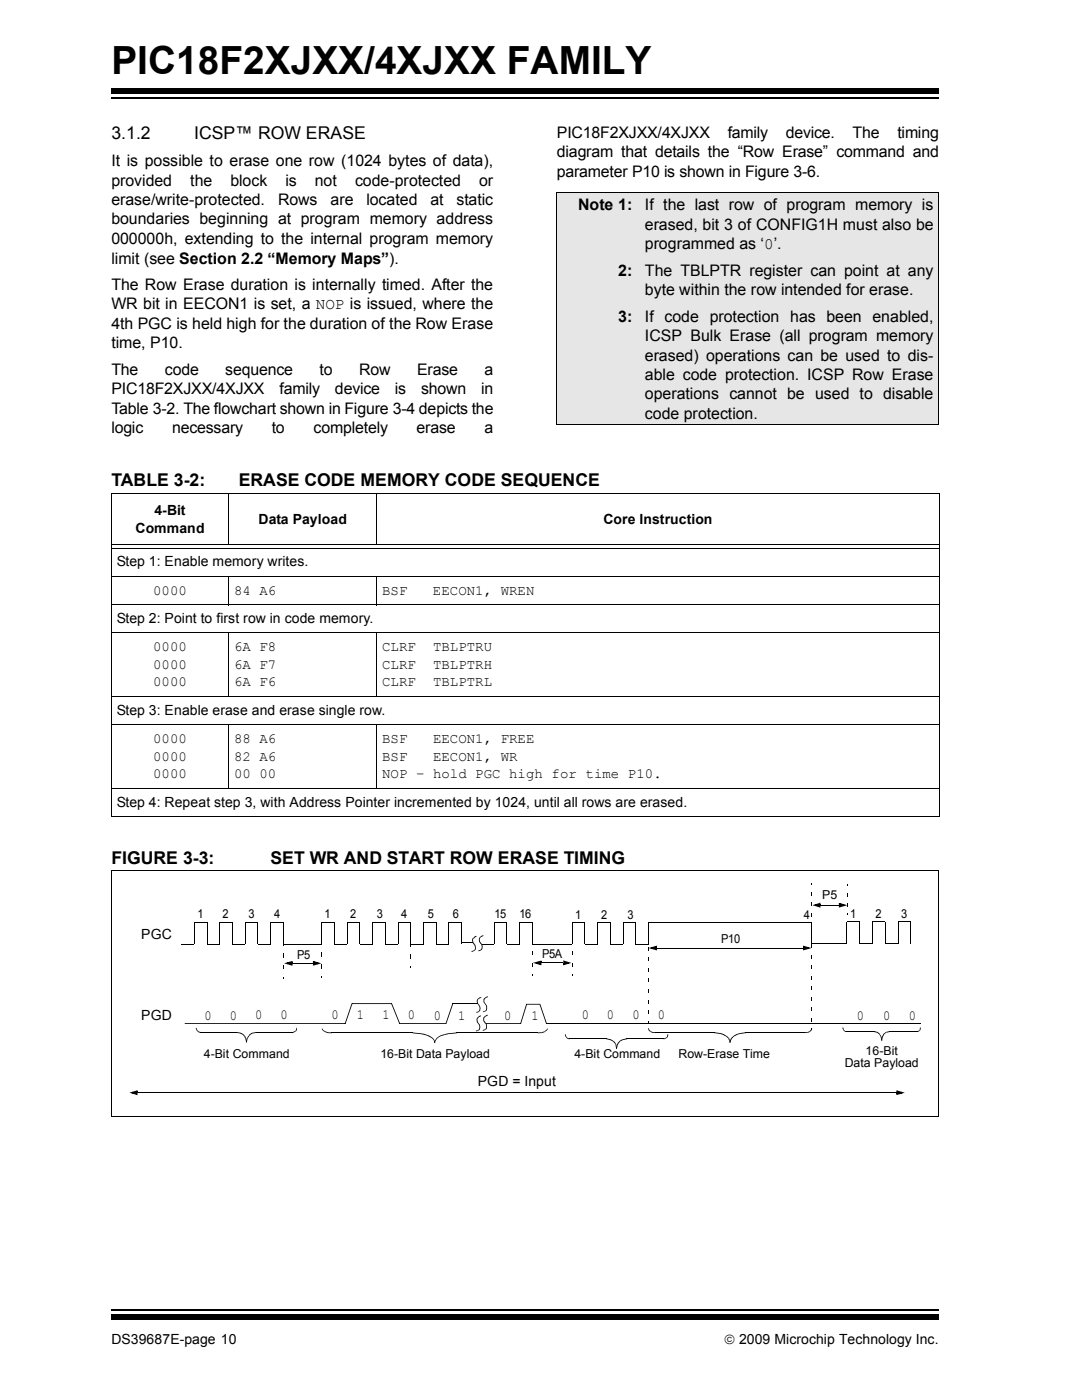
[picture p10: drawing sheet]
<svg xmlns="http://www.w3.org/2000/svg" width="216mm" height="279mm" viewBox="0 0 216 279" stroke-linecap="round" stroke-linejoin="round" font-family="sans-serif">
<defs><g id="words">
<text font-size="7.7" x="22.2" y="14.7">PIC18F2XJXX/4XJXX FAMILY</text>
<g font-size="3.5">
<text x="22.2" y="27.7">3.1.2</text>
<text x="38.7" y="27.7">ICSP™ ROW ERASE</text>
<text x="22.2" y="96.9">TABLE 3-2:</text>
<text x="47.6" y="96.9">ERASE CODE MEMORY CODE SEQUENCE</text>
<text x="22.2" y="172.4">FIGURE 3-3:</text>
<text x="54" y="172.4">SET WR AND START ROW ERASE TIMING</text>
</g>
<g font-size="3.2">
<text x="111.1" y="27.5">PIC18F2XJXX/4XJXX</text>
<text x="145.2" y="27.5">family</text>
<text x="156.8" y="27.5">device.</text>
<text x="170.1" y="27.5">The</text>
<text x="179.1" y="27.5">timing</text>
<text x="22.2" y="33.2">It is possible to erase one row (1024 bytes of data),</text>
<text x="111.1" y="31.4">diagram that details the “Row Erase” command and</text>
<text x="111.1" y="35.3">parameter P10 is shown in Figure 3-6.</text>
<text x="22.2" y="37.1">provided</text>
<text x="22.2" y="41">erase/write-protected.</text>
<text x="38" y="37.1">the</text>
<text x="46" y="37.1">block</text>
<text x="55.5" y="41">Rows</text>
<text x="57" y="37.1">is</text>
<text x="62.8" y="37.1">not</text>
<text x="65.9" y="41">are</text>
<text x="70.8" y="37.1">code-protected</text>
<text x="73.1" y="41">located</text>
<text x="85.9" y="41">at</text>
<text x="91.1" y="41">static</text>
<text x="95.6" y="37.1">or</text>
<text x="22.2" y="44.8">boundaries beginning at program memory address</text>
<text x="115.4" y="42">Note 1:</text>
<text x="128.7" y="42">If the last row of program memory is</text>
<text x="128.7" y="45.9">erased, bit 3 of CONFIG1H must also be</text>
<text x="22.2" y="48.7">000000h, extending to the internal program memory</text>
<text x="22.2" y="52.6">limit (see Section 2.2 “Memory Maps”).</text>
<text x="128.7" y="49.8">programmed as ‘0’.</text>
<text x="22.2" y="57.9">The Row Erase duration is internally timed. After the</text>
<text x="123.4" y="55">2:</text>
<text x="128.7" y="55">The TBLPTR register can point at any</text>
<text x="128.7" y="58.9">byte within the row intended for erase.</text>
<text x="22.2" y="61.7">WR bit in EECON1 is set, a NOP is issued, where the</text>
<text x="22.2" y="65.6">4th PGC is held high for the duration of the Row Erase</text>
<text x="123.4" y="64.2">3:</text>
<text x="128.7" y="64.2">If code protection has been enabled,</text>
<text x="22.2" y="69.5">time, P10.</text>
<text x="128.7" y="68.1">ICSP Bulk Erase (all program memory</text>
<text x="128.7" y="72">erased) operations can be used to dis-</text>
<text x="22.2" y="74.8">The</text>
<text x="32.9" y="74.8">code</text>
<text x="45" y="74.8">sequence</text>
<text x="63.8" y="74.8">to</text>
<text x="71.7" y="74.8">Row</text>
<text x="83.2" y="74.8">Erase</text>
<text x="96.7" y="74.8">a</text>
<text x="128.7" y="75.9">able code protection. ICSP Row Erase</text>
<text x="22.2" y="78.7">PIC18F2XJXX/4XJXX</text>
<text x="22.2" y="82.6">Table 3-2. The flowchart shown in Figure 3-4 depicts the</text>
<text x="55.8" y="78.7">family</text>
<text x="66.8" y="78.7">device</text>
<text x="78.8" y="78.7">is</text>
<text x="84" y="78.7">shown</text>
<text x="96" y="78.7">in</text>
<text x="128.7" y="79.7">operations cannot be used to disable</text>
<text x="128.7" y="83.6">code protection.</text>
<text x="22.2" y="86.5">logic</text>
<text x="34.3" y="86.5">necessary</text>
<text x="54.2" y="86.5">to</text>
<text x="62.6" y="86.5">completely</text>
<text x="83.1" y="86.5">erase</text>
<text x="96.7" y="86.5">a</text>
</g>
<g font-size="2.8">
<text x="27.1" y="106.3">Command</text>
<text x="30.8" y="102.8">4-Bit</text>
<text x="51.6" y="104.5">Data Payload</text>
<text x="120.4" y="104.5">Core Instruction</text>
<text x="23.3" y="113">Step 1: Enable memory writes.</text>
<text x="30.6" y="118.7">0000</text>
<text x="46.7" y="118.7">84 A6</text>
<text x="76.2" y="118.7">BSF</text>
<text x="86.4" y="118.7">EECON1, WREN</text>
<text x="23.3" y="124.3">Step 2: Point to first row in code memory.</text>
<text x="30.6" y="129.9">0000</text>
<text x="46.7" y="129.9">6A F8</text>
<text x="76.2" y="129.9">CLRF</text>
<text x="86.4" y="129.9">TBLPTRU</text>
<text x="30.6" y="133.5">0000</text>
<text x="30.6" y="137">0000</text>
<text x="46.7" y="133.5">6A F7</text>
<text x="46.7" y="137">6A F6</text>
<text x="76.2" y="133.5">CLRF</text>
<text x="76.2" y="137">CLRF</text>
<text x="86.4" y="133.5">TBLPTRH</text>
<text x="86.4" y="137">TBLPTRL</text>
<text x="23.3" y="142.6">Step 3: Enable erase and erase single row.</text>
<text x="30.6" y="148.3">0000</text>
<text x="46.7" y="148.3">88 A6</text>
<text x="76.2" y="148.3">BSF</text>
<text x="86.4" y="148.3">EECON1, FREE</text>
<text x="30.6" y="151.8">0000</text>
<text x="30.6" y="155.3">0000</text>
<text x="46.7" y="151.8">82 A6</text>
<text x="46.7" y="155.3">00 00</text>
<text x="76.2" y="151.8">BSF</text>
<text x="76.2" y="155.3">NOP – hold PGC high for time P10.</text>
<text x="86.4" y="151.8">EECON1, WR</text>
<text x="23.3" y="161">Step 4: Repeat step 3, with Address Pointer incremented by 1024, until all rows are erased.</text>
<text x="28.2" y="187.4">PGC</text>
<text x="28.2" y="203.5">PGD</text>
<text x="40.8" y="203.5">0</text>
<text x="45.9" y="203.5">0</text>
<text x="50.9" y="203.4">0</text>
<text x="56" y="203.3">0</text>
<text x="66.2" y="203.4">0</text>
<text x="71.2" y="203.4">1</text>
<text x="76.3" y="203.4">1</text>
<text x="81.4" y="203.4">0</text>
<text x="86.6" y="203.5">0</text>
<text x="91.4" y="203.5">1</text>
<text x="100.6" y="203.5">0</text>
<text x="106" y="203.5">1</text>
<text x="116.1" y="203.4">0</text>
<text x="121.1" y="203.4">0</text>
<text x="126.2" y="203.4">0</text>
<text x="131.2" y="203.4">0</text>
<text x="171" y="203.5">0</text>
<text x="176.2" y="203.5">0</text>
<text x="181.4" y="203.5">0</text>
<text x="95.3" y="216.7">PGD = Input</text>
<text x="22.2" y="268.2">DS39687E-page 10</text>
<text x="144.5" y="268.2">© 2009 Microchip Technology Inc.</text>
</g>
<g font-size="2.5">
<text x="164" y="179.4">P5</text>
<text x="39.4" y="183.1">1</text>
<text x="44.4" y="183.1">2</text>
<text x="49.6" y="183.1">3</text>
<text x="54.7" y="183.1">4</text>
<text x="64.8" y="183.2">1</text>
<text x="69.9" y="183.2">2</text>
<text x="75.2" y="183.2">3</text>
<text x="80.1" y="183.2">4</text>
<text x="85.3" y="183.2">5</text>
<text x="90.4" y="183.2">6</text>
<text x="98.7" y="183.2">15</text>
<text x="103.6" y="183.2">16</text>
<text x="114.8" y="183.4">1</text>
<text x="119.9" y="183.4">2</text>
<text x="125.2" y="183.4">3</text>
<text x="160.4" y="183.4">4</text>
<text x="169.6" y="183.2">1</text>
<text x="174.7" y="183.2">2</text>
<text x="179.8" y="183.2">3</text>
<text x="59.3" y="191.3">P5</text>
<text x="108.2" y="191.2">P5A</text>
<text x="143.9" y="188.1">P10</text>
<text x="40.7" y="211.2">4-Bit Command</text>
<text x="75.9" y="211.2">16-Bit Data Payload</text>
<text x="114.6" y="211.1">4-Bit Command</text>
<text x="135.4" y="211.2">Row-Erase Time</text>
<text x="168.6" y="213">Data Payload</text>
<text x="172.7" y="210.6">16-Bit</text>
</g>
</g></defs>
<path d="M22.2 19.6h165.1" fill="none" stroke="#000" stroke-width=".34"/>
<path d="M22.2 17.7h165.1v1.1h-165.1z" fill="#000"/>
<path d="M22.2 260.4h165.1v5.9h-165.1z" fill="#fff"/>
<path d="M22.2 261.4h165.1" fill="none" stroke="#000" stroke-width=".34"/>
<path d="M22.2 262.4h165.1v1.1h-165.1z" fill="#000"/>
<path d="M111.1 38.5h76.2v46.2h-76.2z" fill="#e6e6e6"/>
<g fill="none" stroke="#000" stroke-width=".2">
<path d="M111 38.5h76.4M111.1 38.5v46.1M187.3 38.5v46.1M22.1 98.4h165.4M22.2 98.5v64.4M45.6 98.4v10.1M75.2 98.4v10.1M111 84.7h76.4M187.4 98.5v64.4M22.1 115h165.4M22.3 108.6h165M22.3 109.4h165"/>
<path d="M45.6 114.9v5.8M75.2 114.9v5.8M22.1 120.7h165.4M22.1 126.3h165.4M22.1 139h165.4M45.6 126.2v12.9M75.2 126.2v12.9M22.1 144.7h165.4M22.1 157.4h165.4M45.6 144.6v12.9M75.2 144.6v12.9M22.1 163h165.4"/>
<path d="M36.2 188.4h2.6v-4.2h2.5v4.2h2.6v-4.2h2.5v4.2h2.5v-4.2h2.6v4.2h2.5v-4.2h2.6v4.2h7.6v-4.2h2.5v4.2h2.6v-4.2h2.5v4.2h2.5v-4.2h2.6v4.2h2.5v-4.2h2.6v4.2h2.5v-4.2h2.5v4.2h2.6v-4.2h2.5v4.2M96.1 188.4h2.5v-4.2h2.5v4.2h2.6v-4.2h2.5v4.2M106.3 188.4h7.9v-4.2h2.5v4.2h2.6v-4.2h2.5v4.2h2.5v-4.2h2.6v4.2h2.6M108 192.2h4.4M129.4 184.2h32.6M129.4 184.1v4.3M131.1 189.2h29.1M161.9 184.2v4h7.1v-4.2h2.5v4.2M163.7 180.7h3.7M27.5 218.1h151.4"/>
</g>
<g fill="#000">
<path d="M161.8 178.1h.2v.6h-.2zM161.8 176.3h.2v.4h-.2zM169 178.2h.1v.7h-.1zM169 176.5h.1v.3h-.1zM81.9 192.8h.1v.4h-.1zM81.9 190.5h.1v.8h-.1zM81.9 188.1h.1v.8h-.1zM81.9 186.2h.1v.4h-.1zM106.1 194.5h.2v.3h-.2zM106.1 192.1h.2v.8h-.2zM106.1 189.8h.2v.8h-.2zM106.1 187.8h.2v.4h-.2z"/>
<path d="M107.7 191.9h.3v.3h-.3zM106.3 192.2l1.7-.5-.1 .4-.9 .2-.1-.3 1 .2-.1 .4-.1-.4h.3v.4zM112.4 191.7l1.6 .5-1.6 .5 .1-.5 .9-.2 .1 .3-1-.2 .1-.4 .1 .5h-.3zM112.4 192.2h.3v.2h-.3zM114.1 194.5h.2v.3h-.2zM114.1 192.1h.2v.8h-.2zM114.1 189.8h.2v.8h-.2zM114.1 187.8h.2v.4h-.2zM129.3 197.4h.2v.7h-.2zM129.3 195.3h.2v.7h-.2zM129.3 193.2h.2v.7h-.2zM129.3 191.1h.2v.7h-.2z"/>
<path d="M129.3 188.9h.2v.8h-.2zM129.3 186.8h.2v.8h-.2zM129.3 185.1h.2v.3h-.2zM130.8 188.9h.3v.3h-.3zM129.4 189.2l1.7-.5-.1 .4-.9 .3-.1-.4 1 .3-.1 .3-.1-.4h.3v.5zM160.2 188.7l1.7 .5-1.7 .5 .2-.4 .8-.3 .1 .4-.9-.3v-.3l.2 .4h-.4zM160.2 189.2h.4v.3h-.4zM161.8 198.9h.2v.8h-.2zM161.8 196.9h.2v.6h-.2zM161.8 194.8h.2v.7h-.2zM161.8 192.7h.2v.7h-.2zM161.8 190.6h.2v.7h-.2z"/>
<path d="M161.8 188.5h.2v.7h-.2zM161.8 186.4h.2v.7h-.2zM161.8 184.3h.2v.7h-.2zM161.8 182.2h.2v.7h-.2zM161.8 180.1h.2v.7h-.2zM163.4 180.4h.3v.3h-.3zM162.1 180.7l1.6-.6-.1 .5-.9 .2-.1-.3 1 .2-.1 .4-.1-.4h.3v.5zM167.4 180.2l1.7 .5-1.7 .4 .1-.4 .9-.2 .1 .3-1-.2 .1-.4 .1 .5h-.3zM167.4 180.7h.3v.2h-.3zM169 182.2h.1v.4h-.1zM169 180.2h.1v.7h-.1zM27.1 217.8h.3v.3h-.3z"/>
<path d="M25.8 218.1l1.6-.5-.1 .4-.8 .2-.1-.3 .9 .3-.1 .3-.1-.4h.3v.5zM129.3 203.8h.2v.3h-.2zM129.3 201.6h.2v.8h-.2zM129.3 199.5h.2v.8h-.2zM161.8 205.2h.2v.4h-.2zM161.8 203.1h.2v.7h-.2zM161.8 201.1h.2v.6h-.2zM178.9 217.6l1.7 .5-1.7 .4 .1-.3 .9-.3 .1 .3-1-.2 .1-.4 .1 .5h-.3zM178.9 218.1h.3v.2h-.3z"/>
</g>
<path d="M107 192.2l.9-.3v.5zM112.6 191.9l.8 .3-.8 .2zM130 189.2l.9-.3v.6zM160.4 188.9l.9 .3-.9 .3zM162.7 180.7l.8-.3v.5zM167.6 180.4l.8 .3-.8 .2zM26.4 218.1l.9-.3v.5zM179 217.8l.9 .3-.9 .2z" fill="#000"/>
<path d="M94.5 187.2l.3-.2h.9a1.13 1.13 0 0 0 .4 1.4v1l-.6 .4h-.8a1.17 1.17 0 0 0-.3-1.7l-.1-.4z" fill-rule="evenodd" fill="#fff"/>
<g fill="#000">
<path d="M94.1 189.8l.1 .2zM94.1 189.8l.3-.1v.2l-.2 .1zM94.4 189.7l.2-.1 .1 .2-.3 .1zM95 186.8l.1 .1zM94.3 187.3l.7-.5v.2l-.6 .4v.6a1.4 1.4 0 0 1 .5 1.6l-.2 .2-.1-.2 .2-.1-.1-.8-.4-.6zM95.4 189.7l.1 .1zM95.5 189.7l.3-.1v.2h-.3zM95.8 189.6l.1-.1 .1 .1-.2 .2zM96.3 186.7l.2 .1zM95.8 187l.5-.3 .1 .1-.6 .4v.7l.1 .1a1.09 1.09 0 0 1 .1 1.6l.1-1-.5-.6-.1-.5zM129.3 205.2h.2zM129.3 205.3l.2-.1 .1 .4h-.2z"/>
<path d="M129.4 205.6l.2-.1 .3 .3-.1 .1zM130.8 206l.1 .2zM129.8 205.8l1 .2v.2l-1-.2zM142.5 206l-.1 .2zM142.5 206a3.8 3.8 0 0 1 3 1.2l-.2 .1-1-.8-1.8-.3zM145.3 207.3l.2-.1 .2 .4-.2 .1zM145.6 208l.2 .1zM145.8 207.2l1.3-.9v.2l-.5 .2-.6 .6-.2 .7h-.2zM145.5 207.7l.2-.1 .1 .4h-.2zM147.1 206.3l.5-.1 .1 .1-.6 .2zM147.6 206.2l1.2-.2 .1 .2-1.2 .1zM148.8 206l.2 .2z"/>
<path d="M160.5 206l.1 .2zM160.6 206h.5v.1l-.5 .1zM161.1 206l.4-.2 .1 .2-.4 .1zM161.9 205.2l.2 .1zM161.9 205.2l.2 .1-.2 .4-.3 .3-.1-.2z"/>
</g>
<path d="M92.1 188.1h2.3M171.6 188.2h2.5v-4.2h2.6v4.2M130.7 206.1h11.8M148.8 206.1h11.9" fill="none" stroke="#000" stroke-width=".2"/>
<path d="M95.5 199.4l.3-.2h.8a1.13 1.13 0 0 0 .4 1.4l.1 .9-.6 .4h-.9a1.14 1.14 0 0 0-.3-1.7l-.1-.3z" fill-rule="evenodd" fill="#fff"/>
<path d="M95.9 199l.2 .1zM95.4 199.3l.5-.3 .1 .2-.6 .3v.7a1.11 1.11 0 0 1 .2 1.7l.1-1-.5-.6-.1-.5zM97.3 198.9l.1 .1zM96.6 199.3l.7-.4v.1l-.7 .5 .1 .5a1.2 1.2 0 0 1 .2 1.8l.1-1-.5-.7zM95 201.9l.1 .2zM95.1 201.9h.2l.1 .2h-.3zM95.3 201.9l.2-.1 .1 .1-.2 .2zM96.4 201.8l.1 .2zM96.4 201.8h.3v.1l-.2 .1zM96.7 201.8l.2-.2v.2l-.2 .1z" fill="#000"/>
<path d="M95.4 203.1l.3-.2h.9a1.18 1.18 0 0 0 .3 1.4l.2 .5-.1 .4-.2 .3-.4 .1h-.9a1.14 1.14 0 0 0-.3-1.7v-.3z" fill-rule="evenodd" fill="#fff"/>
<g fill="#000">
<path d="M56.5 195h.1v.3h-.1zM56.5 192.6h.1v.8h-.1zM56.5 190.3h.1v.8h-.1zM56.5 188.4h.1v.3h-.1zM58 192h.4v.2h-.4zM56.7 192.2l1.7-.4-.1 .4-.9 .2-.1-.3 1 .2-.1 .4-.2-.5h.4v.5zM62.4 191.8l1.7 .4-1.7 .5 .2-.4 .9-.2v.3l-.9-.2 .1-.4 .1 .4h-.4zM62.4 192.2h.4v.3h-.4zM64.1 194.8h.2v.4h-.2zM64.1 192.5h.2v.8h-.2zM64.1 190.1h.2v.8h-.2zM64.1 188.2h.2v.4h-.2z"/>
<path d="M36.9 204.2h32l.1 .1h-.2l1.4-4.1h8l1.6 4.1v.1v-.2h9.2l.1 .2h-9.4l-1.6-4.1h.1l-8 .1v-.2l.1 .1-1.3 4.1h-32.1zM39.1 205.2l.1-.1zM39.1 205.2h.1l.1 .3h-.1zM39.2 205.5h.1l.2 .3h-.1zM40 206l.1 .1zM39.5 205.7l.5 .3v.1l-.6-.3zM47.2 206l-.1 .1zM47.2 206l1.2 .3 .5 .6h-.1l-.8-.6-.8-.2zM48.8 206.9h.1l.2 .3-.2 .1zM49.1 207.9l.2 .1zM49.7 206.5l.3-.2 .1 .1-.7 .8-.1 .8-.2-.1 .1-.7zM48.9 207.2h.2l.2 .7-.2 .1z"/>
<path d="M49.1 208h.2zM50 206.3l.3-.2 .1 .2-.3 .1zM50.4 206.1l.7-.1 .1 .1-.8 .2zM51.1 206l.2 .1zM58.3 206l.1 .1zM58.3 206l.4-.1v.2h-.3zM58.6 205.9l.3-.2 .1 .1-.3 .3zM59.1 205.1l.2 .1zM59.1 205.2h.2l-.1 .4-.2 .2-.1-.1zM64.2 205.3h.1zM64.2 205.4l.1-.1 .2 .3-.1 .1zM64.5 205.5l.4 .3-.1 .1-.4-.2z"/>
<path d="M66.2 206.1l.1 .1zM64.9 205.8l.5 .2 .8 .1v.1h-.8l-.6-.2zM82.3 206.1v.1zM82.3 206.1a5.9 5.9 0 0 1 4.1 1.1v.2l-.5-.4-1.1-.4-2.5-.4zM86.4 207.4l.1-.1 .2 .4h-.1zM86.7 208l.1 .2zM87 207.2l1-.6 .7-.2v.2l-.6 .1-1 .7-.3 .7-.1-.1zM86.6 207.7h.1l.1 .3-.1 .1zM86.7 208.1h.1zM88.7 206.4l.7-.2v.2l-.7 .2zM90.3 200.2l.1 .1-1.3 4h-.2zM89.4 206.2l1.7-.1v.1l-1.7 .2z"/>
<path d="M91.1 206.1l.1 .1zM95 205.7l.1 .1zM95 205.7l.3-.1v.2h-.2zM95.3 205.6l.2-.1v.1l-.2 .2zM95.8 202.7l.2 .1zM95.2 203.2l.6-.5 .1 .1-.6 .4v.7a1.25 1.25 0 0 1 .2 1.7v-.1l.2-.6-.2-.5a1.12 1.12 0 0 1-.3-1.2zM96.3 205.5l.1 .2zM96.4 205.5h.2l.1 .1-.3 .1zM96.6 205.5l.2-.1 .1 .1-.2 .1zM97 204.2h6.9l.1 .1h-.2l1.2-4 2.8 .1-2.7 .1v-.2l.1 .2-1.2 3.9h-7zM97.2 202.5l.2 .2zM96.5 203l.7-.5 .1 .2-.7 .5v.6a1.25 1.25 0 0 1 .3 1.7l-.1-.1 .2-.2v-.8l-.5-.6z"/>
<path d="M107.2 206.1l.1 .1zM107.7 200.5l.1-.1 1.3 3.9v.1zM107.3 206.1l.7-.1v.2h-.7zM108 206l.6-.2 .1 .2-.6 .2zM109.2 205.3h.1zM108.6 205.8l.4-.2 .2-.3 .1 .1-.6 .6zM112.7 206.4h.2zM112.7 206.5h.2v.3h-.1zM112.8 206.8h.1l.3 .3-.2 .1zM113.7 207.2v.2zM113.1 207l.6 .2v.2h-.4l-.3-.2zM121 207.2l-.1 .2z"/>
<path d="M121.1 207.2l1.1 .4 .6 .5-.2 .1-.8-.6-.8-.2zM122.6 208.2l.2-.1 .2 .4h-.1zM122.9 209.2l.2 .2zM123.6 207.8l.3-.2 .1 .1-.7 .8-.2 .8-.2-.1a1.93 1.93 0 0 1 .7-1.4zM122.8 208.5h.2l.1 .7-.2 .1zM122.9 209.3h.2zM123.9 207.6l.3-.2 .1 .2-.3 .1zM124.2 207.4l.9-.2v.2l-.8 .2zM125.1 207.2l.1 .2zM132.3 207.2l.1 .2zM132.4 207.2h.3v.2h-.3zM132.7 207.2l.3-.2 .1 .2-.4 .2z"/>
<path d="M133.2 206.4l.1 .1zM133.2 206.5h.1l-.2 .7-.1-.2zM168.1 205.1l.2-.1zM168.1 205.2l.2-.1 .1 .3-.2 .1zM168.2 205.5l.2-.1 .1 .2-.1 .1zM168.9 205.8l.1 .2zM168.4 205.6l.5 .2v.2l-.5-.3zM174.4 205.8l-.1 .2zM174.5 205.8a1.2 1.2 0 0 1 1.1 .5l-.2 .1-.4-.3-.6-.1zM175.4 206.4l.2-.1 .3 .6h-.2zM175.9 207.6l.1 .1zM176.3 206.3l.1 .1-.3 .5-.1 .7h-.1l.1-.7z"/>
<path d="M175.7 206.9h.2l.1 .7h-.1zM176.3 206.3l.6-.4v.2l-.5 .3zM176.9 205.9l.6-.1v.2l-.6 .1zM177.5 205.8l.1 .2zM182.9 205.8l.1 .2zM183 205.8h.3v.1l-.3 .1zM183.2 205.8l.2-.2 .1 .1-.2 .2zM183.6 205l.1 .2zM183.6 205.1l.1 .1-.2 .5z"/>
</g>
<g fill="none" stroke="#000" stroke-width=".2">
<path d="M22.3 173.7h165M22.3 173.6v49.2M187.2 173.7v49.2M58.4 192.2h4M176.7 188.2h2.5v-4.2h2.6v4.2M39.9 206.1h7.4M51.1 206.1h7.3M66.1 206.1h16.3M90.3 200.3h5M91.1 206.1h16.3M109.1 204.3h74.7M113.6 207.3h7.5"/>
<path d="M125 207.3h7.5M168.8 205.9h5.7M177.4 205.9h5.7M22.2 222.8h165"/>
</g>
<path d="M57.3 192.2l.9-.2v.5zM62.6 192l.9 .2-.9 .3z" fill="#000"/>
<use href="#words"/>
</svg>
